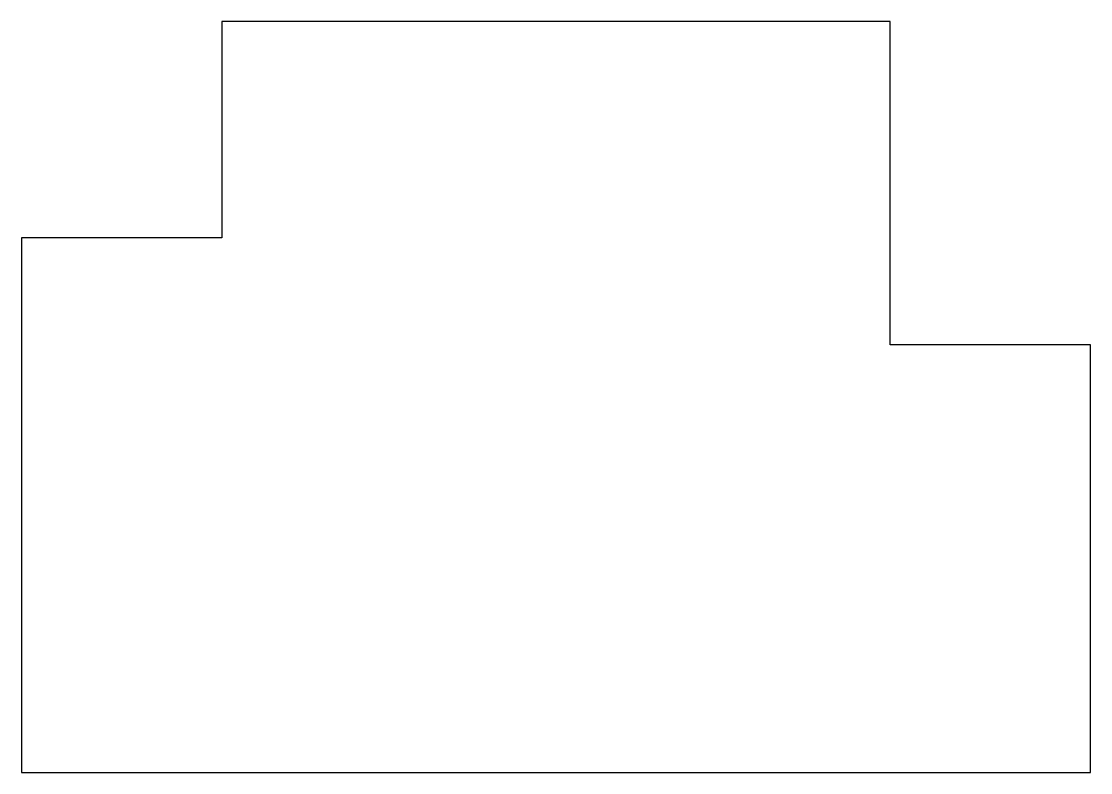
# Model space of a CAD drawing. Header units: millimetres. Extents: x 13.6 to 29.6, y -14.2 to -3.
import ezdxf

# ---------------------------------------------------------------- set-up
doc = ezdxf.new("R2010")
doc.units = ezdxf.units.MM
doc.layers.get('0').update_dxf_attribs({"linetype": 'CONTINUOUS'})

msp = doc.modelspace()

# ---------------------------------------------------------------- linework, layer by layer
msp.add_lwpolyline([(26.6, -3), (16.6, -3), (16.6, -6.24), (13.6, -6.24), (13.6, -14.24), (29.6, -14.24), (29.6, -7.84), (26.6, -7.84)], close=True)

doc.saveas('drawing.dxf')
